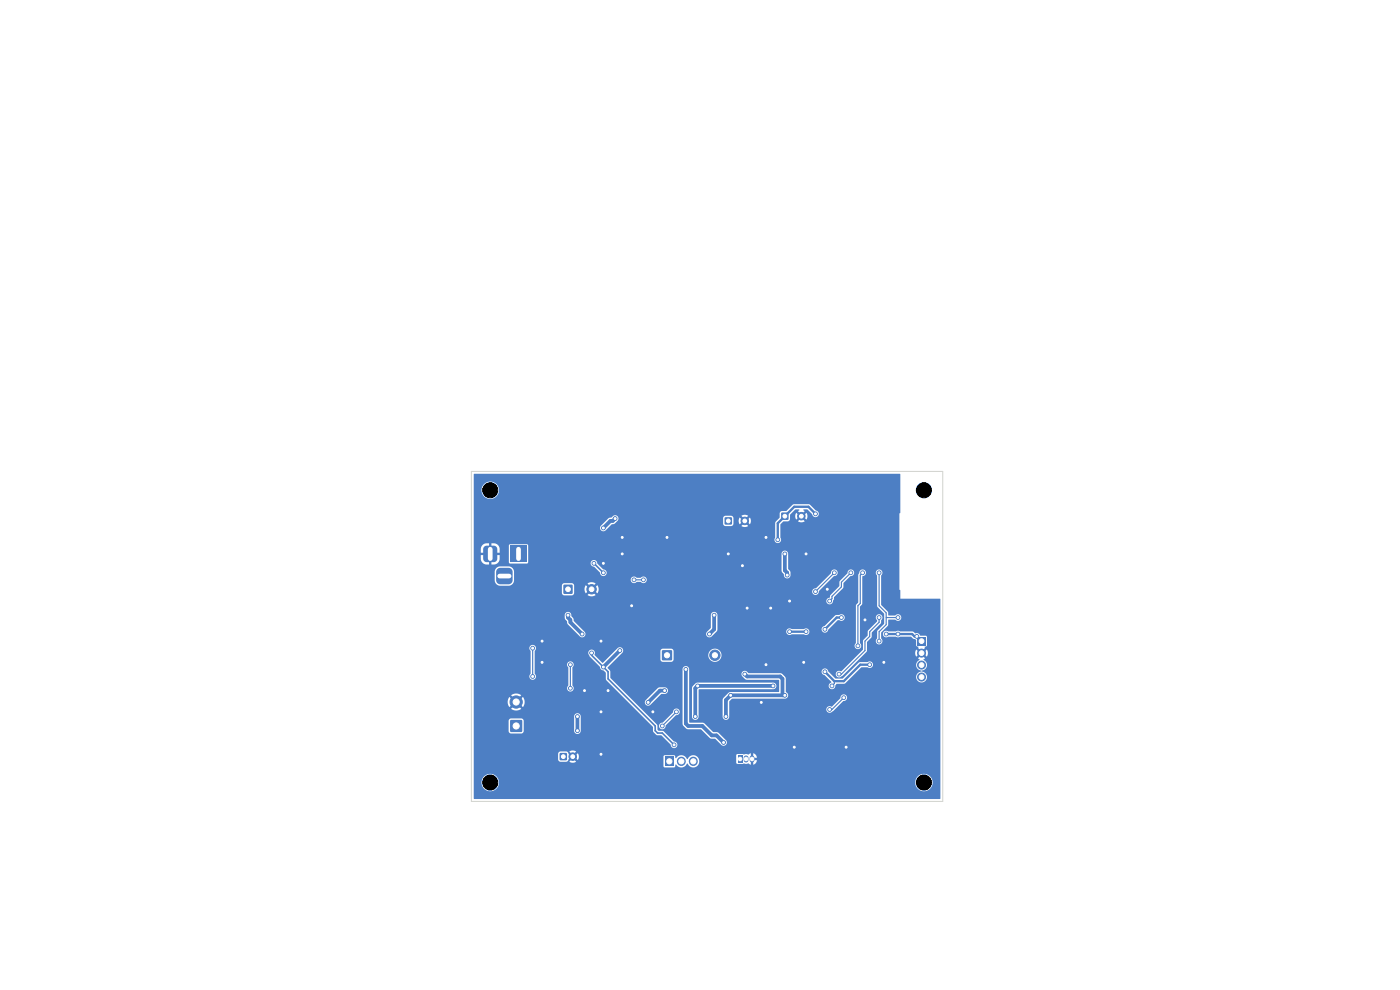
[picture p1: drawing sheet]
<svg xmlns="http://www.w3.org/2000/svg" width="297mm" height="210mm" viewBox="0 0 297 210" stroke-linecap="round" stroke-linejoin="round" font-family="sans-serif">
<path d="M165.8 108.8h1.4v1.4h-1.4z" fill="#4d7fc4"/>
<circle cx="170" cy="109.5" r=".8" fill="#4d7fc4" stroke="#4d7fc4" stroke-width=".21"/>
<path d="M156.5 160.3h1v1.5h-1z" fill="#4d7fc4"/>
<path d="M158.3 160.8v.4M159.5 160.8v.4" fill="none" stroke="#4d7fc4" stroke-width="1.1"/>
<path d="M118.8 159.8h1.4v1.4h-1.4z" fill="#4d7fc4"/>
<circle cx="121.5" cy="160.5" r=".8" fill="#4d7fc4" stroke="#4d7fc4" stroke-width=".21"/>
<path d="M194.6 135.2h1.7v1.7h-1.7z" fill="#4d7fc4"/>
<g fill="#4d7fc4" stroke="#4d7fc4" stroke-width=".21">
<circle cx="195.5" cy="138.5" r=".85"/>
<circle cx="195.5" cy="141.1" r=".85"/>
<circle cx="195.5" cy="143.6" r=".85"/>
</g>
<path d="M141 160.5h2v2h-2z" fill="#4d7fc4"/>
<path d="M144.5 161.5h.1M147.1 161.5h.1" fill="none" stroke="#4d7fc4" stroke-width="1.9"/>
<path d="M119.6 124.1h1.8v1.8h-1.8z" fill="#4d7fc4"/>
<circle cx="125.5" cy="125" r="1" fill="#4d7fc4" stroke="#4d7fc4" stroke-width=".21"/>
<path d="M140.5 138h2v2h-2z" fill="#4d7fc4"/>
<circle cx="151.7" cy="139" r="1.1" fill="#4d7fc4" stroke="#4d7fc4" stroke-width=".21"/>
<path d="M108.3 152.8h2.4v2.4h-2.4z" fill="#4d7fc4"/>
<circle cx="109.5" cy="148.9" r="1.3" fill="#4d7fc4" stroke="#4d7fc4" stroke-width=".21"/>
<g fill="#4d7fc4">
<path d="M108.2 115.8h3.5v3.5h-3.5z"/>
<path d="M102.7 116l.5-.2h1.7l.4 .2 .2 .5v2l-.3 .6-.5 .2h-1.5l-.5-.3-.2-.5v-2z"/>
<path d="M105.5 120.7l.5-.2h1.9a.88 .88 0 0 1 .8 .8v1.8a.88 .88 0 0 1-.8 .9h-1.8a.88 .88 0 0 1-.9-.9l.1-1.9z"/>
<path d="M153.8 109.8h1.4v1.4h-1.4z"/>
</g>
<g fill="#4d7fc4" stroke="#4d7fc4" stroke-width=".21">
<circle cx="158" cy="110.5" r=".8"/>
<circle cx="134.5" cy="123" r=".4"/>
<circle cx="153.5" cy="157.5" r=".4"/>
<circle cx="145.5" cy="142" r=".4"/>
<circle cx="150.5" cy="134.5" r=".4"/>
<circle cx="136.5" cy="123" r=".4"/>
<circle cx="151.5" cy="130.5" r=".4"/>
<circle cx="162.5" cy="114" r=".4"/>
<circle cx="171" cy="117.5" r=".4"/>
<circle cx="115" cy="136" r=".4"/>
<circle cx="132" cy="114" r=".4"/>
<circle cx="127.5" cy="160" r=".4"/>
<circle cx="183.5" cy="131.5" r=".4"/>
<circle cx="138.5" cy="151" r=".4"/>
<circle cx="162.5" cy="141" r=".4"/>
<circle cx="170.5" cy="140.5" r=".4"/>
<circle cx="132" cy="117.5" r=".4"/>
<circle cx="161.5" cy="149" r=".4"/>
<circle cx="128" cy="119.5" r=".4"/>
<circle cx="157.5" cy="120" r=".4"/>
<circle cx="127.5" cy="136" r=".4"/>
<circle cx="127.5" cy="151" r=".4"/>
<circle cx="124" cy="146.5" r=".4"/>
<circle cx="167.5" cy="127.5" r=".4"/>
<circle cx="115" cy="140.5" r=".4"/>
<circle cx="163.5" cy="129" r=".4"/>
<circle cx="154.5" cy="117.5" r=".4"/>
<circle cx="175.5" cy="125" r=".4"/>
<circle cx="187.5" cy="140.5" r=".4"/>
<circle cx="129" cy="146.5" r=".4"/>
<circle cx="168.5" cy="158.5" r=".4"/>
<circle cx="141.5" cy="114" r=".4"/>
<circle cx="158.5" cy="129" r=".4"/>
<circle cx="179.5" cy="158.5" r=".4"/>
<circle cx="134" cy="128.5" r=".4"/>
<circle cx="176" cy="127.5" r=".4"/>
<circle cx="180.5" cy="121.5" r=".4"/>
<circle cx="173" cy="109" r=".4"/>
<circle cx="184.5" cy="141" r=".4"/>
<circle cx="113" cy="143.5" r=".4"/>
<circle cx="171" cy="134" r=".4"/>
<circle cx="176.5" cy="145.5" r=".4"/>
<circle cx="113" cy="137.5" r=".4"/>
<circle cx="167.5" cy="134" r=".4"/>
<circle cx="175" cy="142.5" r=".4"/>
<circle cx="190.5" cy="134.5" r=".4"/>
<circle cx="178.5" cy="131" r=".4"/>
<circle cx="175" cy="133.5" r=".4"/>
<circle cx="188" cy="134.5" r=".4"/>
<circle cx="194.5" cy="135" r=".4"/>
<circle cx="165" cy="114.5" r=".4"/>
<circle cx="186.5" cy="131" r=".4"/>
<circle cx="178" cy="143" r=".4"/>
<circle cx="186.5" cy="136" r=".4"/>
<circle cx="143.5" cy="151" r=".4"/>
<circle cx="179" cy="148" r=".4"/>
<circle cx="176" cy="150.5" r=".4"/>
<circle cx="140.5" cy="154" r=".4"/>
<circle cx="186.5" cy="121.5" r=".4"/>
<circle cx="190.5" cy="131" r=".4"/>
<circle cx="122.5" cy="152" r=".4"/>
<circle cx="158" cy="143" r=".4"/>
<circle cx="155" cy="147.5" r=".4"/>
<circle cx="154" cy="152" r=".4"/>
<circle cx="166.5" cy="147.5" r=".4"/>
<circle cx="122.5" cy="155" r=".4"/>
<circle cx="141" cy="146.5" r=".4"/>
<circle cx="137.5" cy="149" r=".4"/>
<circle cx="148" cy="145.5" r=".4"/>
<circle cx="164" cy="145.5" r=".4"/>
<circle cx="147.5" cy="152" r=".4"/>
<circle cx="183" cy="121.5" r=".4"/>
<circle cx="182" cy="137" r=".4"/>
<circle cx="120.5" cy="130.5" r=".4"/>
<circle cx="123.5" cy="134.5" r=".4"/>
<circle cx="130.5" cy="110" r=".4"/>
<circle cx="128" cy="121.5" r=".4"/>
<circle cx="131.5" cy="138" r=".4"/>
<circle cx="126" cy="119.5" r=".4"/>
<circle cx="143" cy="158" r=".4"/>
<circle cx="128" cy="141.5" r=".4"/>
<circle cx="125.5" cy="138.5" r=".4"/>
<circle cx="128" cy="112" r=".4"/>
<circle cx="177" cy="121.5" r=".4"/>
<circle cx="173" cy="125.5" r=".4"/>
<circle cx="121" cy="141" r=".4"/>
<circle cx="121" cy="146" r=".4"/>
<circle cx="167" cy="122" r=".4"/>
<circle cx="166.5" cy="117.5" r=".4"/>
</g>
<path d="M130.5 110l-.5 .5h-.5l-1.5 1.5M166.5 117.5v3.5l.5 .5v.5M120.5 130.5v.5l.5 .5v.5l2.5 2.5M131.5 138l-3.5 3.5M151.5 130.5v3l-1 1M122.5 152v3M141 146.5h-1l-2.5 2.5M145.5 142v11.5l.5 .5h3l2 2h1l1.5 1.5M158 143l.5 .5h7l.5 .5v3.5M164 145.5h-16l-.5 .5v6M166.5 147.5h-11.5l-1 1v3.5" fill="none" stroke="#4d7fc4" stroke-width=".8"/>
<path d="M113 137.5v6M134.5 123h2M177 121.5l-4 4M180.5 121.5l-2 2v1l-2 2v.5l-.5 .5M183 121.5l-.5 .5v6l-.5 .5v8.5M186.5 131v1l-2 2v1l-1 1v2l-5 5h-.5M186.5 121.5v7l1.5 1.5v2.5l-1.5 1.5v2M188 131h2.5M121 141v5M143.5 151l-3 3M177 144.5v.5l-.5 .5M179 148l-2.5 2.5h-.5" fill="none" stroke="#4d7fc4" stroke-width=".25"/>
<path d="M173 109l-1.5-1.5h-3l-3.5 3.5v3.5M167.5 134h3.5M178.5 131h-1l-2.5 2.5M188 134.5h5.5l.5 .5h.5M184.5 141h-2l-3.5 3.5h-2l-2-2" fill="none" stroke="#4d7fc4" stroke-width=".5"/>
<path d="M126 119.5l2 2M125.5 138.5v.5l3.5 3.5v1.5l10 10v1l.5 .5h1l2.5 2.5" fill="none" stroke="#4d7fc4" stroke-width=".35"/>
<path d="M100.5 100.6l90.4-.1 .1 .1v8.2l-.2 .1v16.2l.2 .1v1.8h8.4l.1 .1-.1 42.4h-98.8l-.1-3.6h1.6v.2a1.85 1.85 0 0 0 2 1.8 1.85 1.85 0 0 0 1.8-2h88.2v.2a1.85 1.85 0 0 0 2.9 1.5 1.85 1.85 0 0 0 0-3.2 1.85 1.85 0 0 0-2.9 1.5h-88.2l-.1-.3a1.85 1.85 0 0 0-1.9-1.5 1.85 1.85 0 0 0-1.8 1.8h-1.6v-6h17.9v1.3l.3 .3h1.6l.8-1 .4 .4-.7 .7a1.29 1.29 0 0 0 1.4 0l-.7-.7 .4-.4 .7 .7 .2-.7h17.9v2l.2 .3h2.1l.2-.1 .1-.5a1.44 1.44 0 0 0 2.5-.2 1.31 1.31 0 0 0 2.3 .3 1.31 1.31 0 0 0-.9-2.1h9v1.6l.1 .2 2.1 .1 .3-.2 .6 .3v-.9h.5v.9a1.01 1.01 0 0 0 .8-.9h-.8v-.5l.8-.1-.3-.6-.5-.3v.9h-.5v-.9l-.5 .3-2.4-.1-.2 .2h-9a1.46 1.46 0 0 0-1.4 .8 1.4 1.4 0 0 0-2.4-.2l-.2-.5-.2-.1h-2l-.3 .3h-17.9l-.2-.7-.7 .7-.4-.4 .7-.7a1.29 1.29 0 0 0-1.4 0l.7 .7-.4 .4-.7-.9-.3-.2h-1.3l-.4 .5h-17.9v-7h7.4v2.3l.5 .4h2.3l.2-.2 .2-.3h10.7a.7 .7 0 0 0 .7 .6 .7 .7 0 0 0 .7-.6v-3.3a.7 .7 0 0 0-.8-.5 .7 .7 0 0 0-.6 .6v3.2h-10.7v-2.3l-.5-.4h-2.3l-.4 .5h-7.4v-4.1h7.2l.1 .7 .3 .5 .8-.8 .4 .3-.8 .9a1.79 1.79 0 0 0 2.1 0l-.9-.9 .4-.3 .9 .7a1.79 1.79 0 0 0-.1-2.1l-.8 .9-.4-.4 .8-.9a1.79 1.79 0 0 0-2.1 .1l.9 .8-.4 .4-.8-.9-.4 1h-7.2v-11.2h11.8l.3 .5v4.8a.73 .73 0 0 0-.1 1.1 .73 .73 0 0 0 1 0 .73 .73 0 0 0-.1-1.1v-1.8h6.9l.3 .5v3.9a.72 .72 0 0 0-.1 1 .72 .72 0 0 0 1.1-.1 .72 .72 0 0 0-.2-1v-3.9a.7 .7 0 0 0-.1-1.1 .7 .7 0 0 0-1 .7h-6.9v-2.5h11.4l.3 .7 2.2 2.3a.79 .79 0 0 0 .8 .6l.4 .5 .1 1.6 9.9 9.9 .1 1.1 .7 .6 1 .1 2 2a.71 .71 0 0 0 .8 .7 .71 .71 0 0 0 .6-.8 .71 .71 0 0 0-.8-.6l-2.1-2.2-1.1-.1-.2-.2v-.7h.3v.1a.73 .73 0 0 0 .9 .5 .73 .73 0 0 0 .5-.8l.3-.3h3.3l.2 .3 .8 .8h2.9l1.9 1.8 1.1 .2 1.3 1.3a.7 .7 0 0 0 1 0 .7 .7 0 0 0-.1-1l-1.6-1.6-1-.1-2-1.9-3-.1-.1-1.2h.6a.7 .7 0 0 0 .7 .6 .7 .7 0 0 0 .7-.6h5.1v.1a.7 .7 0 0 0 .8 .5 .7 .7 0 0 0 .6-.8v-1.3h20.6a.81 .81 0 0 0 .6 .6 .81 .81 0 0 0 .9-.4l2.1-2.1a.72 .72 0 0 0 .8-.7 .72 .72 0 0 0-.8-.7 .72 .72 0 0 0-.6 .8l-1.9 1.8a.7 .7 0 0 0-.8 0 .7 .7 0 0 0-.3 .7h-20.6v-1.8l.6-.6h11.3a.76 .76 0 0 0 .6-.7 .76 .76 0 0 0-.5-.8v-2.9l-.9-.9-7-.1-.2-.2h15.7l.2 .3 .4 .3 1.5 1.5a.78 .78 0 0 0-.6 .8 .78 .78 0 0 0 .6 .7 .77 .77 0 0 0 .8-.8l.3-.3 1.7-.1 3.5-3.4h1.3a.72 .72 0 0 0 1-.1 .72 .72 0 0 0 0-1 .72 .72 0 0 0-1-.1l-1.8 .2-3.5 3.3h-1.5l-.9-.8h1a.81 .81 0 0 0 .6 .6 .81 .81 0 0 0 .9-.4l5-5 .1-2.1 1-1v-1l1.9-1.9 .1-.8a.72 .72 0 0 0 .1-1 .72 .72 0 0 0-1.1 .1 .72 .72 0 0 0 .2 1l-.1 .3-1.8 1.8-.1 1.1-1 1v2l-4.6 4.6h-.2a.7 .7 0 0 0-1 .7h-1l-.6-.7a.72 .72 0 0 0-.7-.6 .72 .72 0 0 0-.7 .8l-15.8-.1a.7 .7 0 0 0-1 0 .7 .7 0 0 0 0 .9l.6 .6 .3 .2h6.8l.1 2.5-10.5 .1-1.5 1.5v3.8h-5.1v-5.8l.1-.1h15.8a.7 .7 0 0 0 .6-.7 .7 .7 0 0 0-.6-.7h-16.3l-1 1v6.3h-.6v-10.2a.7 .7 0 0 0-.7-.6 .7 .7 0 0 0-.7 .6v11.7h-3.3l1.9-1.9a.73 .73 0 0 0 .8-.6 .73 .73 0 0 0-.8-.8 .73 .73 0 0 0-.6 .8l-2.2 2.2a.71 .71 0 0 0-.8 .8h-.3l-.1-.4-4.7-4.6h2.1v.1a.7 .7 0 0 0 1.1 .3l2.4-2.3h.8a.7 .7 0 0 0 .6-.7 .7 .7 0 0 0-.6-.7h-1.2l-.3 .2-2.6 2.6-.2 .5h-2.1l-5.2-5.3-.1-1.5-.5-.7 3.1-3.2 .2-.3h7.9v1.9l.5 .4 2-.1 .3-.3v-1.1h7.4v.2a1.4 1.4 0 0 0 2.1 1.1 1.4 1.4 0 0 0 0-2.4 1.4 1.4 0 0 0-2.1 1.1h-7.4v-.9l-.5-.4h-1.9l-.4 .5h-7.9a.7 .7 0 0 0-.4-.7 .7 .7 0 0 0-.7 .1l-3.2 3.1-1.8-1.6 .1-.2a.7 .7 0 0 0-.6-1 .7 .7 0 0 0-.8 .8h-11.4v-.5l.3-.5-.1-.5h67.7v.1a.72 .72 0 0 0 1.1 .3 .72 .72 0 0 0 0-1.1v-7.7l.5-.6v-5.8l.5-.3 .3-.4h2.1l.3 .5v6.5l1.5 1.6v2.1l-1.5 1.5v1.6a.73 .73 0 0 0-.1 1.1 .73 .73 0 0 0 1 0 .73 .73 0 0 0-.1-1.1v-.8h.4a.73 .73 0 0 0 1.2 .5h1.5l.4 .1 .6-.1h2.3l.4 .3 .6 .3 .1 1.3 .4 .2-.1 .2 .7 .7-.4 .3-.6-.6a1.33 1.33 0 0 0 0 1.5l.6-.6 .4 .3-.7 .7 .4 .2a1.27 1.27 0 0 0-.7 1.4 1.27 1.27 0 0 0 1.1 1v.1a1.16 1.16 0 0 0-1 1.8 1.16 1.16 0 0 0 2 0 1.16 1.16 0 0 0-1-1.8v-.1a1.26 1.26 0 0 0 1.1-1 1.26 1.26 0 0 0-.7-1.4l.4-.2-.7-.7 .4-.3 .7 .5a1.34 1.34 0 0 0-.1-1.4l-.6 .6-.4-.3 .7-.7-.1-.2 .4-.3v-1.9l-1.4-.2a.87 .87 0 0 0-1.1-.5l-.5-.4h-2.6l-.4-.1-.6 .1h-1.6a.7 .7 0 0 0-.8 0 .7 .7 0 0 0-.3 .7h-.4v-.4l1.5-1.5v-1.2l1.5-.1a.73 .73 0 0 0 1.1 .1 .73 .73 0 0 0 0-1 .73 .73 0 0 0-1.1 .1h-1.4l-.2-.9-1.4-1.4v-6.3a.7 .7 0 0 0-.1-1.1 .7 .7 0 0 0-1 .7h-2.1v-.2a.74 .74 0 0 0-.8-.6 .74 .74 0 0 0-.7 .9l-.1 .2v5.9l-.5 .6v8l-.3 .7h-67.7a.7 .7 0 0 0-.9-.3 .7 .7 0 0 0-.4 .8h-11.8v-6.5h19.3l.5 .7 .2 .6 2.6 2.6 .3 .2 .5-.2 .3-.4h25.6a.7 .7 0 0 0 1.1 .4l1-.9h14.9a.73 .73 0 0 0 1.2 .5h2.6a.7 .7 0 0 0 .9-.1 .7 .7 0 0 0 .1-.9h2.7v.1a.72 .72 0 0 0 .8 .5 .72 .72 0 0 0 .6-.6l2-2h.3a.72 .72 0 0 0 1-.1 .72 .72 0 0 0 0-1 .72 .72 0 0 0-1-.1l-.8 .2-2.4 2.2a.7 .7 0 0 0-.5 .8h-2.8a.75 .75 0 0 0-1-.2h-2.7a.7 .7 0 0 0-1 .7h-14.9l.3-.5v-3.2a.7 .7 0 0 0-.7-.6 .7 .7 0 0 0-.7 .6v2.8l-.8 .9-.2 .5h-25.6l-.2-.5-2.3-2.4-.1-.5-.4-.5a.71 .71 0 0 0-.6-.9 .71 .71 0 0 0-.8 .6v.7h-19.3v-3.5h74.8v.1a.73 .73 0 0 0 .9 .5 .73 .73 0 0 0 .5-.8l.3-.8 1.8-1.8 .1-1.1 1.5-1.5a.73 .73 0 0 0 .8-.6 .73 .73 0 0 0-.8-.8 .73 .73 0 0 0-.6 .8l-1.6 1.6-.1 1.1-1.9 1.9-.1 .5-.3 .1a.7 .7 0 0 0-.5 .8h-74.8v-6.3h4.4v1.8a1.17 1.17 0 0 0 1.2 1.2l13.1-.1v1.7l.4 .4 1.9-.1 .3-.3v-1h2.2l.3 1 .7-.8 .4 .4-.8 .7a1.48 1.48 0 0 0 1.8 0l-.8-.7 .4-.4 .7 .8 .2-.3h45.4v.1a.73 .73 0 0 0 .9 .5 .73 .73 0 0 0 .5-.8l3.2-3.2a.72 .72 0 0 0 .8-.7 .72 .72 0 0 0-.8-.7 .72 .72 0 0 0-.6 .8l-3.2 3.2h-.2a.7 .7 0 0 0-.6 .8h-45.4l.1-.7-.3-.8-.7 .8-.4-.4 .8-.7a1.48 1.48 0 0 0-1.8 0l.8 .7-.4 .4-.7-.8-.3 .8h-2.2l-.1-.9-.4-.3h-1.7l-.4 .5h-11a1.16 1.16 0 0 0 .9-1.1h24.7v.1a.75 .75 0 0 0 1.3 .2h.9a.72 .72 0 0 0 1 .1 .72 .72 0 0 0-.1-1.1 .72 .72 0 0 0-1 .2h-.9a.71 .71 0 0 0-.8-.3 .71 .71 0 0 0-.4 .8h-24.7v-1.8a1.17 1.17 0 0 0-1.2-1.2l-1.9 .1a1.17 1.17 0 0 0-1.1 1.1h-4.4v-4.9h1.5v.8h1.5v.6h-1.5v.8a1.24 1.24 0 0 0 1.2 1.2h.6v-.9h.4v.9l1.2-.2h19.9a.79 .79 0 0 0 .8 .6l1.2 1.3a.7 .7 0 0 0 .9 .7 .7 .7 0 0 0 .4-1.1h37.2l.5 .7a.71 .71 0 0 0 .6 .9 .71 .71 0 0 0 .8-.8v-.6l-.5-.6v-3.4a.7 .7 0 0 0-.8-.5 .7 .7 0 0 0-.6 .6v3.7h-37.2l-.7-.3-1.2-1.2a.72 .72 0 0 0-.7-.8 .72 .72 0 0 0-.7 .8h-19.9l.5-.7 .1-1.1h-1.5v-.6h1.5v-.9l-.3-.6h2.2v3.6l.2 .2h3.8l.2-.2-.1-3.6-.2-.3h-3.6l-.3 .3h-2.2l-.5-.4-1-.1v.9h-.4v-.9a1.36 1.36 0 0 0-1.8 1.2h-1.5v-1.8h63.8v.1a.71 .71 0 0 0 1.1 .4 .71 .71 0 0 0 .2-1.1v-2.8l.6-.6h1l.2-.2 .2-.2v-1l1.2-1.1h.7l.1 .2-.3 .1 .7 .7-.4 .4-.7-.7a1.29 1.29 0 0 0 0 1.4l.7-.7 .4 .4-.7 .7a1.29 1.29 0 0 0 1.4 0l-.7-.7 .4-.4 .7 .7a1.29 1.29 0 0 0 0-1.4l-.7 .7-.4-.4 .7-.7-.3-.1 .1-.2h.7l1.1 1a.71 .71 0 0 0 .8 .6 .71 .71 0 0 0 .6-.7 .71 .71 0 0 0-.6-.7l-1.4-1.3-3.3-.1-1.5 1.5-1.2 .1-.3 .3v1l-1 1.1v3.1l-.1 .6h-63.8v-2.5h26.8v.1a.7 .7 0 0 0 1.1 .3l1.4-1.3 .6-.2 .7-.7 .1-.4h22.2v1.3l.3 .3 1.5 .1 .4-.4v-.8h1.1l.2 .8 .7-.7 .4 .4-.7 .7a1.29 1.29 0 0 0 1.4 0l-.7-.7 .4-.4 .7 .7a1.29 1.29 0 0 0 0-1.4l-.7 .7-.4-.4 .7-.7a1.29 1.29 0 0 0-1.4 0l.7 .7-.4 .4-.7-.7-.2 .6h-1.1l-.1-.7-.4-.3h-1.3l-.4 .5h-22.2l-.2-.3a.7 .7 0 0 0-.9-.1l-.4 .3-.6 .2-1.6 1.6-.2 .5h-26.8v-8.2h1.6a1.85 1.85 0 0 0 2.6 1.8 1.85 1.85 0 0 0 .5-3.1 1.85 1.85 0 0 0-3 1l-.1 .3h-1.6z" fill="#4d7fc4"/>
<path d="M100 100h100v70h-100z" fill="none" stroke="#d0d2cd" stroke-width=".21"/>
<g fill="#fff" stroke="#fff" stroke-width=".21">
<circle cx="134.5" cy="123" r=".2"/>
<circle cx="153.5" cy="157.5" r=".2"/>
<circle cx="145.5" cy="142" r=".2"/>
<circle cx="150.5" cy="134.5" r=".2"/>
<circle cx="136.5" cy="123" r=".2"/>
<circle cx="151.5" cy="130.5" r=".2"/>
<circle cx="162.5" cy="114" r=".2"/>
<circle cx="171" cy="117.5" r=".2"/>
<circle cx="115" cy="136" r=".2"/>
<circle cx="132" cy="114" r=".2"/>
<circle cx="127.5" cy="160" r=".2"/>
<circle cx="183.5" cy="131.5" r=".2"/>
<circle cx="138.5" cy="151" r=".2"/>
<circle cx="162.5" cy="141" r=".2"/>
<circle cx="170.5" cy="140.5" r=".2"/>
<circle cx="132" cy="117.5" r=".2"/>
<circle cx="161.5" cy="149" r=".2"/>
<circle cx="128" cy="119.5" r=".2"/>
<circle cx="157.5" cy="120" r=".2"/>
<circle cx="127.5" cy="136" r=".2"/>
<circle cx="127.5" cy="151" r=".2"/>
<circle cx="124" cy="146.5" r=".2"/>
<circle cx="167.5" cy="127.5" r=".2"/>
<circle cx="115" cy="140.5" r=".2"/>
<circle cx="163.5" cy="129" r=".2"/>
<circle cx="154.5" cy="117.5" r=".2"/>
<circle cx="175.5" cy="125" r=".2"/>
<circle cx="187.5" cy="140.5" r=".2"/>
<circle cx="129" cy="146.5" r=".2"/>
<circle cx="168.5" cy="158.5" r=".2"/>
<circle cx="141.5" cy="114" r=".2"/>
<circle cx="158.5" cy="129" r=".2"/>
<circle cx="179.5" cy="158.5" r=".2"/>
<circle cx="134" cy="128.5" r=".2"/>
<circle cx="176" cy="127.5" r=".2"/>
<circle cx="180.5" cy="121.5" r=".2"/>
<circle cx="173" cy="109" r=".2"/>
<circle cx="184.5" cy="141" r=".2"/>
<circle cx="113" cy="143.5" r=".2"/>
<circle cx="171" cy="134" r=".2"/>
<circle cx="176.5" cy="145.5" r=".2"/>
<circle cx="113" cy="137.5" r=".2"/>
<circle cx="167.5" cy="134" r=".2"/>
<circle cx="175" cy="142.5" r=".2"/>
<circle cx="190.5" cy="134.5" r=".2"/>
<circle cx="178.5" cy="131" r=".2"/>
<circle cx="175" cy="133.5" r=".2"/>
<circle cx="188" cy="134.5" r=".2"/>
<circle cx="194.5" cy="135" r=".2"/>
<circle cx="165" cy="114.5" r=".2"/>
<circle cx="186.5" cy="131" r=".2"/>
<circle cx="178" cy="143" r=".2"/>
<circle cx="186.5" cy="136" r=".2"/>
<circle cx="143.5" cy="151" r=".2"/>
<circle cx="179" cy="148" r=".2"/>
<circle cx="176" cy="150.5" r=".2"/>
<circle cx="140.5" cy="154" r=".2"/>
<circle cx="186.5" cy="121.5" r=".2"/>
<circle cx="190.5" cy="131" r=".2"/>
<circle cx="122.5" cy="152" r=".2"/>
<circle cx="158" cy="143" r=".2"/>
<circle cx="155" cy="147.5" r=".2"/>
<circle cx="154" cy="152" r=".2"/>
<circle cx="166.5" cy="147.5" r=".2"/>
<circle cx="122.5" cy="155" r=".2"/>
<circle cx="141" cy="146.5" r=".2"/>
<circle cx="137.5" cy="149" r=".2"/>
<circle cx="148" cy="145.5" r=".2"/>
<circle cx="164" cy="145.5" r=".2"/>
<circle cx="147.5" cy="152" r=".2"/>
<circle cx="183" cy="121.5" r=".2"/>
<circle cx="182" cy="137" r=".2"/>
<circle cx="120.5" cy="130.5" r=".2"/>
<circle cx="123.5" cy="134.5" r=".2"/>
<circle cx="130.5" cy="110" r=".2"/>
<circle cx="128" cy="121.5" r=".2"/>
<circle cx="131.5" cy="138" r=".2"/>
<circle cx="126" cy="119.5" r=".2"/>
<circle cx="143" cy="158" r=".2"/>
<circle cx="128" cy="141.5" r=".2"/>
<circle cx="125.5" cy="138.5" r=".2"/>
<circle cx="128" cy="112" r=".2"/>
<circle cx="177" cy="121.5" r=".2"/>
<circle cx="173" cy="125.5" r=".2"/>
<circle cx="121" cy="141" r=".2"/>
<circle cx="121" cy="146" r=".2"/>
<circle cx="167" cy="122" r=".2"/>
<circle cx="166.5" cy="117.5" r=".2"/>
<circle cx="166.5" cy="109.5" r=".4"/>
<circle cx="170" cy="109.5" r=".4"/>
<circle cx="157" cy="161" r=".37"/>
<circle cx="158.3" cy="161" r=".37"/>
<circle cx="159.5" cy="161" r=".37"/>
<circle cx="119.5" cy="160.5" r=".4"/>
<circle cx="121.5" cy="160.5" r=".4"/>
<circle cx="195.5" cy="136" r=".5"/>
<circle cx="195.5" cy="138.5" r=".5"/>
<circle cx="195.5" cy="141.1" r=".5"/>
<circle cx="195.5" cy="143.6" r=".5"/>
<circle cx="142" cy="161.5" r=".55"/>
<circle cx="144.5" cy="161.5" r=".55"/>
<circle cx="147.1" cy="161.5" r=".55"/>
<circle cx="120.5" cy="125" r=".5"/>
<circle cx="125.5" cy="125" r=".5"/>
<circle cx="141.5" cy="139" r=".55"/>
<circle cx="151.7" cy="139" r=".55"/>
<circle cx="109.5" cy="154" r=".65"/>
<circle cx="109.5" cy="148.9" r=".65"/>
<circle cx="154.5" cy="110.5" r=".4"/>
<circle cx="158" cy="110.5" r=".4"/>
</g>
<g fill="#000" stroke="#000" stroke-width=".21">
<circle cx="104" cy="104" r="1.6"/>
<circle cx="196" cy="104" r="1.6"/>
<circle cx="104" cy="166" r="1.6"/>
<circle cx="196" cy="166" r="1.6"/>
</g>
<path d="M104 116.5v2M110 116.5v2M106 122.2h2" fill="none" stroke="#fff" stroke-width="1"/>
</svg>
